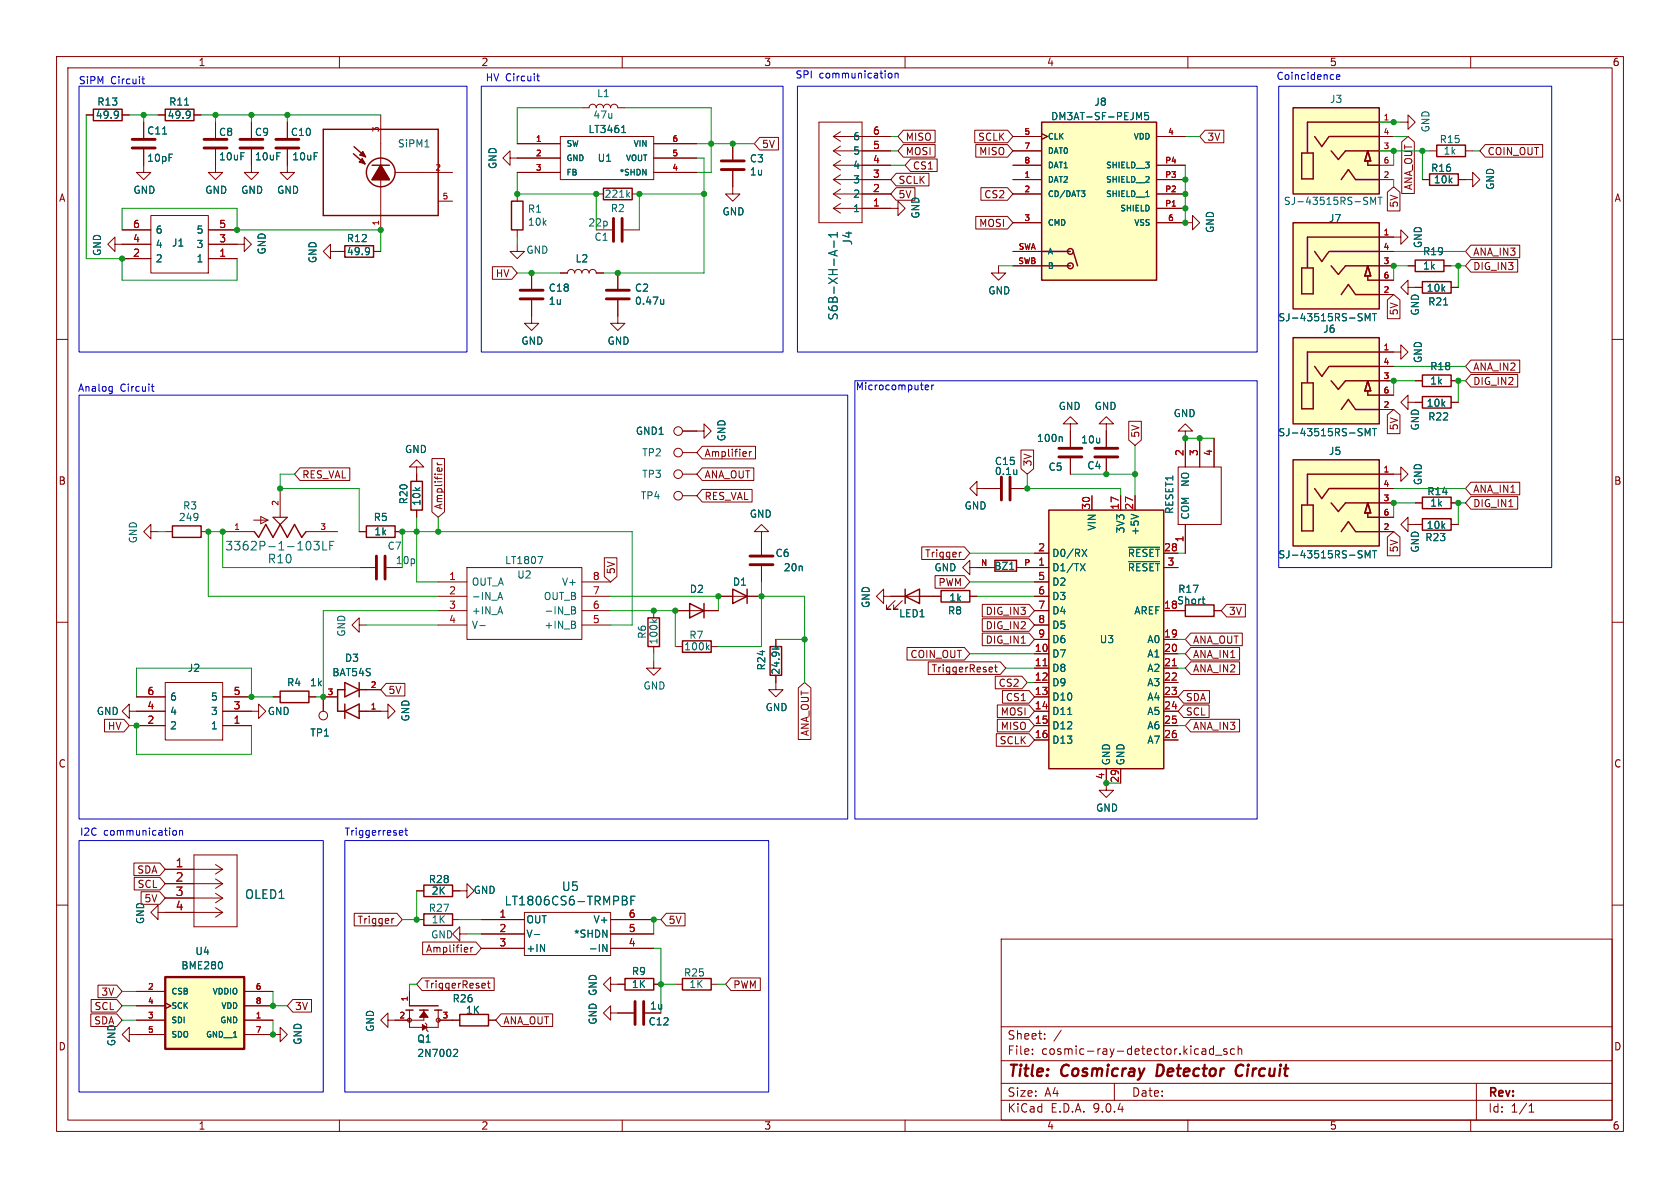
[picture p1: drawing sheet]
<svg xmlns="http://www.w3.org/2000/svg" width="297mm" height="210mm" viewBox="0 0 297 210" stroke-linecap="round" stroke-linejoin="round" font-family="sans-serif">
<defs><g id="words">
<g font-size="2.8" fill="#840000">
<text x="178" y="190.9">Title:</text>
<text x="187.7" y="190.9">Cosmicray</text>
<text x="205.3" y="190.9">Detector</text>
<text x="220.1" y="190.9">Circuit</text>
</g>
<g font-size="2.1" fill="#006464">
<text x="150.9" y="43.5" transform="rotate(-90 150.9 43.5)">J4</text>
<text x="148.3" y="56.7" transform="rotate(-90 148.3 56.7)">S6B-XH-A-1</text>
<text x="39.7" y="97.5">3362P-1-103LF</text>
<text x="47.2" y="99.8">R10</text>
<text x="43.2" y="159.1">OLED1</text>
<text x="89.1" y="160.2">LT1806CS6-TRMPBF</text>
<text x="99.2" y="157.7">U5</text>
</g>
<g font-size="2.1" fill="#a90000">
<text x="31" y="153.4">1</text>
<text x="31" y="156">2</text>
<text x="31" y="158.5">3</text>
<text x="31" y="161">4</text>
</g>
<g font-size="2.1" fill="#840000">
<text x="178" y="184">Sheet:</text>
<text x="178" y="186.7">File:</text>
<text x="184.1" y="186.7">cosmic-ray-detector.kicad_sch</text>
<text x="178" y="196.9">KiCad</text>
<text x="178" y="194.1">Size:</text>
<text x="184.7" y="194.1">A4</text>
<text x="185.7" y="196.9">E.D.A.</text>
<text x="193.3" y="196.9">9.0.4</text>
<text x="200" y="194.1">Date:</text>
<text x="263" y="194.3">Rev:</text>
<text x="263" y="196.9">Id:</text>
<text x="267.1" y="196.9">1/1</text>
</g>
<g font-size="1.8" fill="#840000">
<text x="35" y="11.9">1</text>
<text x="85" y="11.9">2</text>
<text x="135" y="11.9">3</text>
<text x="185" y="11.9">4</text>
<text x="235" y="11.9">5</text>
<text x="285" y="11.9">6</text>
<text x="134.6" y="26.4">5V</text>
<text x="160" y="27.6">MOSI</text>
<text x="160" y="25.1">MISO</text>
<text x="172.8" y="25.1">SCLK</text>
<text x="173" y="27.6">MISO</text>
<text x="213.4" y="25.1">3V</text>
<text x="262.9" y="27.6">COIN_OUT</text>
<text x="10.3" y="35.9">A</text>
<text x="158.7" y="32.7">SCLK</text>
<text x="161.3" y="30.2">CS1</text>
<text x="173.9" y="35.2">CS2</text>
<text x="249.9" y="33.7" transform="rotate(-90 249.9 33.7)">ANA_OUT</text>
<text x="285.3" y="35.9">A</text>
<text x="173" y="40.3">MOSI</text>
<text x="247.3" y="36.8" transform="rotate(-90 247.3 36.8)">5V</text>
<text x="260.3" y="45.4">ANA_IN3</text>
<text x="260.3" y="47.9">DIG_IN3</text>
<text x="87.5" y="49.2">HV</text>
<text x="247.3" y="55.8" transform="rotate(-90 247.3 55.8)">5V</text>
<text x="260.3" y="65.7">ANA_IN2</text>
<text x="260.3" y="68.3">DIG_IN2</text>
<text x="201.6" y="77.5" transform="rotate(-90 201.6 77.5)">5V</text>
<text x="247.3" y="76.2" transform="rotate(-90 247.3 76.2)">5V</text>
<text x="124.5" y="81">Amplifier</text>
<text x="182.6" y="82.6" transform="rotate(-90 182.6 82.6)">3V</text>
<text x="10.3" y="85.9">B</text>
<text x="53.3" y="84.8">RES_VAL</text>
<text x="124.5" y="88.6">RES_VAL</text>
<text x="124.5" y="84.8">ANA_OUT</text>
<text x="260.3" y="89.9">DIG_IN1</text>
<text x="260.3" y="87.3">ANA_IN1</text>
<text x="285.3" y="85.9">B</text>
<text x="78.4" y="90.2" transform="rotate(-90 78.4 90.2)">Amplifier</text>
<text x="108.9" y="101.6" transform="rotate(-90 108.9 101.6)">5V</text>
<text x="163.4" y="98.7">Trigger</text>
<text x="247.3" y="97.8" transform="rotate(-90 247.3 97.8)">5V</text>
<text x="165.8" y="103.8">PWM</text>
<text x="174.1" y="111.4">DIG_IN2</text>
<text x="174.1" y="108.9">DIG_IN3</text>
<text x="174.1" y="114">DIG_IN1</text>
<text x="210.8" y="114">ANA_OUT</text>
<text x="217.2" y="108.9">3V</text>
<text x="160.8" y="116.5">COIN_OUT</text>
<text x="164.6" y="119.1">TriggerReset</text>
<text x="210.8" y="116.5">ANA_IN1</text>
<text x="210.8" y="119.1">ANA_IN2</text>
<text x="68.6" y="122.9">5V</text>
<text x="176.4" y="121.6">CS2</text>
<text x="177.7" y="124.1">CS1</text>
<text x="209.5" y="124.1">SDA</text>
<text x="19" y="129.2">HV</text>
<text x="143.2" y="130.2" transform="rotate(-90 143.2 130.2)">ANA_OUT</text>
<text x="176.6" y="131.8">SCLK</text>
<text x="176.8" y="129.2">MISO</text>
<text x="176.8" y="126.7">MOSI</text>
<text x="209.5" y="126.7">SCL</text>
<text x="210.8" y="129.2">ANA_IN3</text>
<text x="10.3" y="135.9">C</text>
<text x="285.3" y="135.9">C</text>
<text x="24.2" y="154.6">SDA</text>
<text x="24.2" y="157.2">SCL</text>
<text x="63.1" y="163.5">Trigger</text>
<text x="118.1" y="163.5">5V</text>
<text x="75.2" y="168.6">Amplifier</text>
<text x="16.6" y="178.8">SCL</text>
<text x="17.8" y="176.2">3V</text>
<text x="52.1" y="178.8">3V</text>
<text x="74.9" y="174.9">TriggerReset</text>
<text x="129.5" y="174.9">PWM</text>
<text x="10.3" y="185.9">D</text>
<text x="88.9" y="181.3">ANA_OUT</text>
<text x="285.3" y="185.9">D</text>
<text x="35" y="199.9">1</text>
<text x="85" y="199.9">2</text>
<text x="135" y="199.9">3</text>
<text x="185" y="199.9">4</text>
<text x="235" y="199.9">5</text>
<text x="285" y="199.9">6</text>
</g>
<g font-size="1.8" fill="#0000c2">
<text x="13.8" y="15.1">SiPM</text>
<text x="19.6" y="15.1">Circuit</text>
<text x="85.8" y="14.6">HV Circuit</text>
<text x="140.5" y="14.1">SPI</text>
<text x="144.8" y="14.1">communication</text>
<text x="225.6" y="14.3">Coincidence</text>
<text x="13.7" y="69.4">Analog</text>
<text x="21.2" y="69.4">Circuit</text>
<text x="151.2" y="69.2">Microcomputer</text>
<text x="14" y="147.9">I2C</text>
<text x="18.3" y="147.9">communication</text>
<text x="60.8" y="147.9">Triggerreset</text>
</g>
<g font-size="1.8" fill="#006464">
<text x="105.5" y="17.4">L1</text>
<text x="16.8" y="21.2">49.9</text>
<text x="17.1" y="18.9">R13</text>
<text x="25.9" y="24">C11</text>
<text x="29.5" y="21.2">49.9</text>
<text x="29.8" y="18.9">R11</text>
<text x="103.9" y="23.7">LT3461</text>
<text x="104.8" y="21.2">47u</text>
<text x="185.7" y="21.4">DM3AT-SF-PEJM5</text>
<text x="193.4" y="18.9">J8</text>
<text x="235" y="18.4">J3</text>
<text x="252.9" y="23.5" transform="rotate(-90 252.9 23.5)">GND</text>
<text x="25.9" y="28.8">10pF</text>
<text x="38.6" y="24.2">C8</text>
<text x="38.6" y="28.5">10uF</text>
<text x="45" y="24.2">C9</text>
<text x="45" y="28.5">10uF</text>
<text x="51.3" y="24.2">C10</text>
<text x="51.6" y="28.5">10uF</text>
<text x="70.2" y="26.3">SiPM1</text>
<text x="88" y="30" transform="rotate(-90 88 30)">GND</text>
<text x="105.6" y="28.8">U1</text>
<text x="132.5" y="28.9">C3</text>
<text x="150.7" y="27.5">5</text>
<text x="150.7" y="25">6</text>
<text x="254.4" y="25.5">R15</text>
<text x="255.1" y="27.5">1k</text>
<text x="23.5" y="34.5">GND</text>
<text x="36.2" y="34.5">GND</text>
<text x="42.5" y="34.5">GND</text>
<text x="48.9" y="34.5">GND</text>
<text x="106.8" y="35.2">221k</text>
<text x="132.5" y="31.2">1u</text>
<text x="150.7" y="35.2">2</text>
<text x="150.7" y="32.6">3</text>
<text x="150.7" y="30.1">4</text>
<text x="158.7" y="35.2">5V</text>
<text x="252.9" y="30.6">R16</text>
<text x="253.4" y="32.6">10k</text>
<text x="264.3" y="33.7" transform="rotate(-90 264.3 33.7)">GND</text>
<text x="27.4" y="41.5">6</text>
<text x="34.7" y="41.5">5</text>
<text x="93.2" y="37.8">R1</text>
<text x="93.2" y="40.1">10k</text>
<text x="103.9" y="40.2">22p</text>
<text x="107.9" y="37.7">R2</text>
<text x="127.6" y="38.3">GND</text>
<text x="150.7" y="37.7">1</text>
<text x="162.7" y="38.7" transform="rotate(-90 162.7 38.7)">GND</text>
<text x="214.8" y="41.3" transform="rotate(-90 214.8 41.3)">GND</text>
<text x="226.9" y="36.4">SJ-43515RS-SMT</text>
<text x="234.8" y="39.5">J7</text>
<text x="18.1" y="45.3" transform="rotate(-90 18.1 45.3)">GND</text>
<text x="27.4" y="46.6">2</text>
<text x="27.4" y="44">4</text>
<text x="30.3" y="43.8">J1</text>
<text x="34.7" y="46.6">1</text>
<text x="34.7" y="44">3</text>
<text x="47.2" y="45.1" transform="rotate(-90 47.2 45.1)">GND</text>
<text x="56.2" y="46.6" transform="rotate(-90 56.2 46.6)">GND</text>
<text x="61.2" y="45.3">49.9</text>
<text x="61.2" y="43">R12</text>
<text x="93" y="45.1">GND</text>
<text x="101.6" y="46.6">L2</text>
<text x="105" y="42.8">C1</text>
<text x="251.5" y="45.3">R19</text>
<text x="251.5" y="47.9">1k</text>
<text x="251.6" y="43.9" transform="rotate(-90 251.6 43.9)">GND</text>
<text x="96.9" y="51.8">C18</text>
<text x="112.2" y="51.8">C2</text>
<text x="174.6" y="52.2">GND</text>
<text x="252.1" y="51.8">10k</text>
<text x="96.9" y="54.1">1u</text>
<text x="112.2" y="54.1">0.47u</text>
<text x="225.9" y="57">SJ-43515RS-SMT</text>
<text x="233.8" y="59">J6</text>
<text x="251.1" y="55.9" transform="rotate(-90 251.1 55.9)">GND</text>
<text x="252.4" y="54.2">R21</text>
<text x="92.1" y="61.1">GND</text>
<text x="107.3" y="61.1">GND</text>
<text x="251.6" y="64.3" transform="rotate(-90 251.6 64.3)">GND</text>
<text x="252.7" y="65.6">R18</text>
<text x="252.7" y="68.2">1k</text>
<text x="112.3" y="77.1">GND1</text>
<text x="187.1" y="72.7">GND</text>
<text x="193.4" y="72.7">GND</text>
<text x="207.4" y="73.9">GND</text>
<text x="225.9" y="77.3">SJ-43515RS-SMT</text>
<text x="251.1" y="76.2" transform="rotate(-90 251.1 76.2)">GND</text>
<text x="252.1" y="72.1">10k</text>
<text x="252.4" y="74.5">R22</text>
<text x="71.5" y="80.3">GND</text>
<text x="113.4" y="80.9">TP2</text>
<text x="128.4" y="78.1" transform="rotate(-90 128.4 78.1)">GND</text>
<text x="175.8" y="82.4">C15</text>
<text x="183.2" y="78.3">100n</text>
<text x="185.3" y="83.4">C5</text>
<text x="191" y="78.6">10u</text>
<text x="192.1" y="83.2">C4</text>
<text x="234.8" y="80.6">J5</text>
<text x="72.2" y="89.2" transform="rotate(-90 72.2 89.2)">R20</text>
<text x="74.5" y="89.5" transform="rotate(-90 74.5 89.5)">10k</text>
<text x="113.2" y="88.5">TP4</text>
<text x="113.4" y="84.7">TP3</text>
<text x="175.8" y="84.2">0.1u</text>
<text x="210.4" y="86.2" transform="rotate(-90 210.4 86.2)">NO</text>
<text x="251.6" y="85.9" transform="rotate(-90 251.6 85.9)">GND</text>
<text x="252.2" y="87.7">R14</text>
<text x="252.7" y="89.8">1k</text>
<text x="31.5" y="92.3">249</text>
<text x="32.3" y="90.3">R3</text>
<text x="66" y="92.3">R5</text>
<text x="66.1" y="94.8">1k</text>
<text x="132.5" y="91.7">GND</text>
<text x="170.4" y="90.3">GND</text>
<text x="193.9" y="93.9" transform="rotate(-90 193.9 93.9)">VIN</text>
<text x="199" y="94.4" transform="rotate(-90 199 94.4)">3V3</text>
<text x="201.5" y="94.8" transform="rotate(-90 201.5 94.8)">+5V</text>
<text x="207.6" y="91" transform="rotate(-90 207.6 91)">RESET1</text>
<text x="210.4" y="91.9" transform="rotate(-90 210.4 91.9)">COM</text>
<text x="251.9" y="95.9">R23</text>
<text x="252.1" y="93.7">10k</text>
<text x="24.4" y="96.1" transform="rotate(-90 24.4 96.1)">GND</text>
<text x="68.4" y="97.4">C7</text>
<text x="69.9" y="99.9">10p</text>
<text x="89.2" y="99.9">LT1807</text>
<text x="137" y="98.7">C6</text>
<text x="138.5" y="101.2">20n</text>
<text x="165.1" y="101.2">GND</text>
<text x="175.7" y="100.9">BZ1</text>
<text x="185.9" y="98.7">D0/RX</text>
<text x="185.9" y="101.2">D1/TX</text>
<text x="199.3" y="98.7">~{RESET}</text>
<text x="199.3" y="101.2">~{RESET}</text>
<text x="225.9" y="98.9">SJ-43515RS-SMT</text>
<text x="251.1" y="97.8" transform="rotate(-90 251.1 97.8)">GND</text>
<text x="83.3" y="103.7">OUT_A</text>
<text x="83.3" y="106.3">-IN_A</text>
<text x="91.3" y="102.5">U2</text>
<text x="96" y="106.3">OUT_B</text>
<text x="99.2" y="103.7">V+</text>
<text x="121.8" y="105">D2</text>
<text x="129.5" y="103.7">D1</text>
<text x="153.9" y="107.6" transform="rotate(-90 153.9 107.6)">GND</text>
<text x="167.7" y="106.5">1k</text>
<text x="185.9" y="103.7">D2</text>
<text x="185.9" y="106.3">D3</text>
<text x="208" y="107">Short</text>
<text x="208.2" y="105">R17</text>
<text x="61.2" y="112.7" transform="rotate(-90 61.2 112.7)">GND</text>
<text x="83.3" y="108.8">+IN_A</text>
<text x="83.3" y="111.4">V-</text>
<text x="96.2" y="108.8">-IN_B</text>
<text x="96.2" y="111.4">+IN_B</text>
<text x="114.4" y="113" transform="rotate(-90 114.4 113)">R6</text>
<text x="121.8" y="113.1">R7</text>
<text x="158.9" y="109.3">LED1</text>
<text x="167.5" y="108.8">R8</text>
<text x="185.9" y="108.8">D4</text>
<text x="185.9" y="111.4">D5</text>
<text x="185.9" y="113.9">D6</text>
<text x="194.3" y="113.9">U3</text>
<text x="200.4" y="108.8">AREF</text>
<text x="202.7" y="113.9">A0</text>
<text x="33.1" y="119">J2</text>
<text x="58.7" y="119.7">BAT54S</text>
<text x="60.9" y="117.2">D3</text>
<text x="116.4" y="114" transform="rotate(-90 116.4 114)">100k</text>
<text x="120.9" y="115.2">100k</text>
<text x="135.5" y="118.6" transform="rotate(-90 135.5 118.6)">R24</text>
<text x="138" y="119.4" transform="rotate(-90 138 119.4)">24.9k</text>
<text x="185.9" y="116.4">D7</text>
<text x="185.9" y="119">D8</text>
<text x="202.7" y="116.4">A1</text>
<text x="202.7" y="119">A2</text>
<text x="30" y="124.1">6</text>
<text x="37.2" y="124.1">5</text>
<text x="50.6" y="121.5">R4</text>
<text x="54.7" y="121.5">1k</text>
<text x="113.7" y="122.1">GND</text>
<text x="135.3" y="125.9">GND</text>
<text x="185.9" y="121.5">D9</text>
<text x="185.9" y="124.1">D10</text>
<text x="202.7" y="121.5">A3</text>
<text x="202.7" y="124.1">A4</text>
<text x="17" y="126.6">GND</text>
<text x="30" y="129.1">2</text>
<text x="30" y="126.6">4</text>
<text x="37.2" y="129.1">1</text>
<text x="37.2" y="126.6">3</text>
<text x="47.2" y="126.6">GND</text>
<text x="54.8" y="130.4">TP1</text>
<text x="72.6" y="127.6" transform="rotate(-90 72.6 127.6)">GND</text>
<text x="185.9" y="126.6">D11</text>
<text x="185.9" y="129.1">D12</text>
<text x="185.9" y="131.7">D13</text>
<text x="202.7" y="126.6">A5</text>
<text x="202.7" y="129.1">A6</text>
<text x="202.7" y="131.7">A7</text>
<text x="196.4" y="135.4" transform="rotate(-90 196.4 135.4)">GND</text>
<text x="199" y="135.4" transform="rotate(-90 199 135.4)">GND</text>
<text x="193.7" y="143.7">GND</text>
<text x="25.4" y="159.7">5V</text>
<text x="75.7" y="156.3">R28</text>
<text x="75.7" y="161.4">R27</text>
<text x="76.2" y="158.3">2K</text>
<text x="83.6" y="158.2">GND</text>
<text x="25.7" y="163.5" transform="rotate(-90 25.7 163.5)">GND</text>
<text x="76.1" y="166.1">GND</text>
<text x="76.2" y="163.4">1K</text>
<text x="93" y="163.4">OUT</text>
<text x="93" y="166">V-</text>
<text x="101.4" y="166">*SHDN</text>
<text x="104.8" y="163.4">V+</text>
<text x="32" y="171.6">BME280</text>
<text x="34.4" y="169">U4</text>
<text x="93" y="168.5">+IN</text>
<text x="104" y="168.5">-IN</text>
<text x="111.6" y="172.6">R9</text>
<text x="120.8" y="172.8">R25</text>
<text x="79.9" y="177.4">R26</text>
<text x="82.3" y="179.4">1K</text>
<text x="111.6" y="174.9">1K</text>
<text x="114.8" y="178.7">1u</text>
<text x="121.8" y="174.9">1K</text>
<text x="16.5" y="181.3">SDA</text>
<text x="20.6" y="185" transform="rotate(-90 20.6 185)">GND</text>
<text x="53.5" y="184.8" transform="rotate(-90 53.5 184.8)">GND</text>
<text x="66.3" y="182.5" transform="rotate(-90 66.3 182.5)">GND</text>
<text x="73.7" y="184.5">Q1</text>
<text x="105.7" y="181.2" transform="rotate(-90 105.7 181.2)">GND GND</text>
<text x="114.6" y="181.5">C12</text>
<text x="73.7" y="187">2N7002</text>
</g>
<g font-size="1.8" fill="#a90000">
<text x="154.2" y="23.9">6</text>
<text x="154.2" y="29">4</text>
<text x="154.2" y="26.4">5</text>
<text x="154.2" y="34">2</text>
<text x="154.2" y="31.5">3</text>
<text x="23.4" y="40.4">6</text>
<text x="38.7" y="40.4">5</text>
<text x="154.2" y="36.6">1</text>
<text x="23.4" y="45.5">2</text>
<text x="23.4" y="42.9">4</text>
<text x="38.7" y="45.5">1</text>
<text x="38.7" y="42.9">3</text>
<text x="209.3" y="80.7" transform="rotate(-90 209.3 80.7)">2</text>
<text x="211.8" y="80.7" transform="rotate(-90 211.8 80.7)">3</text>
<text x="214.4" y="80.7" transform="rotate(-90 214.4 80.7)">4</text>
<text x="192.8" y="90.2" transform="rotate(-90 192.8 90.2)">30</text>
<text x="197.9" y="90.2" transform="rotate(-90 197.9 90.2)">17</text>
<text x="200.4" y="90.2" transform="rotate(-90 200.4 90.2)">27</text>
<text x="209.3" y="96" transform="rotate(-90 209.3 96)">1</text>
<text x="183.4" y="97.5">2</text>
<text x="183.4" y="100.1">1</text>
<text x="205.7" y="97.5">28</text>
<text x="206.3" y="100.1">3</text>
<text x="79.3" y="102.6">1</text>
<text x="79.3" y="105.2">2</text>
<text x="79.3" y="107.7">3</text>
<text x="104.7" y="102.6">8</text>
<text x="104.7" y="105.2">7</text>
<text x="104.7" y="107.7">6</text>
<text x="183.4" y="102.6">5</text>
<text x="183.4" y="105.2">6</text>
<text x="183.4" y="107.7">7</text>
<text x="205.7" y="107.7">18</text>
<text x="79.3" y="110.2">4</text>
<text x="104.7" y="110.2">5</text>
<text x="183.4" y="110.2">8</text>
<text x="183.4" y="112.8">9</text>
<text x="205.7" y="112.8">19</text>
<text x="182.8" y="115.3">10</text>
<text x="182.8" y="117.9">11</text>
<text x="205.7" y="115.3">20</text>
<text x="205.7" y="117.9">21</text>
<text x="26" y="125.5">4</text>
<text x="26" y="122.9">6</text>
<text x="41.2" y="125.5">3</text>
<text x="41.2" y="122.9">5</text>
<text x="182.8" y="120.4">12</text>
<text x="182.8" y="122.9">13</text>
<text x="182.8" y="125.5">14</text>
<text x="205.7" y="120.4">22</text>
<text x="205.7" y="122.9">23</text>
<text x="205.7" y="125.5">24</text>
<text x="26" y="128">2</text>
<text x="41.2" y="128">1</text>
<text x="182.8" y="128">15</text>
<text x="182.8" y="130.6">16</text>
<text x="205.7" y="128">25</text>
<text x="205.7" y="130.6">26</text>
<text x="195.3" y="137.9" transform="rotate(-90 195.3 137.9)">4</text>
<text x="197.9" y="138.5" transform="rotate(-90 197.9 138.5)">29</text>
<text x="88.2" y="162.3">1</text>
<text x="88.2" y="164.8">2</text>
<text x="88.2" y="167.4">3</text>
<text x="111.1" y="162.3">6</text>
<text x="111.1" y="164.8">5</text>
<text x="111.1" y="167.4">4</text>
</g>
<g font-size="1.4" fill="#a90000">
<text x="67.1" y="23.5" transform="rotate(-90 67.1 23.5)">3</text>
<text x="181" y="23.9">5</text>
<text x="206.4" y="23.9">4</text>
<text x="244.5" y="21.3">1</text>
<text x="244.5" y="23.9">4</text>
<text x="94.6" y="25.1">1</text>
<text x="94.6" y="27.7">2</text>
<text x="118.8" y="25.1">6</text>
<text x="118.8" y="27.7">5</text>
<text x="181" y="26.4">7</text>
<text x="181" y="29">8</text>
<text x="205.9" y="29">P4</text>
<text x="244.5" y="26.4">3</text>
<text x="244.5" y="29">6</text>
<text x="76.9" y="30.2">2</text>
<text x="78.1" y="35.3">5</text>
<text x="94.6" y="30.2">3</text>
<text x="118.8" y="30.2">4</text>
<text x="181" y="31.5">1</text>
<text x="181" y="34">2</text>
<text x="205.9" y="31.5">P3</text>
<text x="205.9" y="34">P2</text>
<text x="244.5" y="31.5">2</text>
<text x="67.1" y="40" transform="rotate(-90 67.1 40)">1</text>
<text x="181" y="39.1">3</text>
<text x="205.9" y="36.6">P1</text>
<text x="206.4" y="39.1">6</text>
<text x="244.5" y="41.7">1</text>
<text x="179.9" y="46.7">SWB</text>
<text x="180" y="44.2">SWA</text>
<text x="244.5" y="44.2">4</text>
<text x="244.5" y="46.7">3</text>
<text x="244.5" y="49.3">6</text>
<text x="244.5" y="51.8">2</text>
<text x="244.5" y="62">1</text>
<text x="244.5" y="64.5">4</text>
<text x="244.5" y="67.1">3</text>
<text x="244.5" y="69.6">6</text>
<text x="244.5" y="72.1">2</text>
<text x="244.5" y="83.6">1</text>
<text x="49.3" y="89.5" transform="rotate(-90 49.3 89.5)">2</text>
<text x="244.5" y="86.1">4</text>
<text x="244.5" y="88.6">3</text>
<text x="41.3" y="93.7">1</text>
<text x="56.5" y="93.7">3</text>
<text x="244.5" y="91.2">6</text>
<text x="244.5" y="93.7">2</text>
<text x="173.3" y="100.1">N</text>
<text x="181" y="100.1">P</text>
<text x="57.8" y="122.9">3</text>
<text x="65.4" y="125.5">1</text>
<text x="65.4" y="121.7">2</text>
<text x="26.1" y="175">2</text>
<text x="26.1" y="177.5">4</text>
<text x="45.1" y="175">6</text>
<text x="45.1" y="177.5">8</text>
<text x="72.1" y="177.1" transform="rotate(-90 72.1 177.1)">1</text>
<text x="26.1" y="180.1">3</text>
<text x="26.1" y="182.6">5</text>
<text x="45.1" y="180.1">1</text>
<text x="45.1" y="182.6">7</text>
<text x="70.5" y="180.1">2</text>
<text x="78.1" y="180.1">3</text>
</g>
<g font-size="1.4" fill="#006464">
<text x="100.1" y="26.1">SW</text>
<text x="100.1" y="28.7">GND</text>
<text x="110.5" y="28.7">VOUT</text>
<text x="111.9" y="26.1">VIN</text>
<text x="185.2" y="24.9">CLK</text>
<text x="185.2" y="27.4">DAT0</text>
<text x="185.2" y="29.9">DAT1</text>
<text x="195.4" y="29.9">SHIELD__3</text>
<text x="200.3" y="24.9">VDD</text>
<text x="100.1" y="31.2">FB</text>
<text x="109.4" y="31.2">*SHDN</text>
<text x="185.2" y="32.5">DAT2</text>
<text x="185.2" y="35">CD/DAT3</text>
<text x="195.4" y="32.5">SHIELD__2</text>
<text x="195.4" y="35">SHIELD__1</text>
<text x="185.2" y="40.1">CMD</text>
<text x="197.9" y="37.6">SHIELD</text>
<text x="200.4" y="40.1">VSS</text>
<text x="185.2" y="45.2">A</text>
<text x="185.2" y="47.7">B</text>
<text x="30.2" y="176">CSB</text>
<text x="30.2" y="178.5">SCK</text>
<text x="37.5" y="176">VDDIO</text>
<text x="39" y="178.5">VDD</text>
<text x="30.2" y="181.1">SDI</text>
<text x="30.2" y="183.6">SDO</text>
<text x="36.3" y="183.6">GND__1</text>
<text x="38.8" y="181.1">GND</text>
</g>
</g></defs>
<g fill="none" stroke="#840000" stroke-width=".18">
<path d="M10 10h277v190h-277zM12 12h273v186h-273zM60 10v2M110 10v2M160 10v2M210 10v2M260 10v2M44.4 29.2v1.3h1.3l-1.3 1.3-1.2-1.3h1.2M144.8 21.6h7.6v17.8h-7.6zM147.3 36.8h11.4v-1.2l1.3 1.2-1.3 1.3v-1.3M147.3 36.8l1.3 .9M147.3 34.3h10.2"/>
<path d="M147.3 34.3l1.3 .8M147.3 31.8h10.2M147.3 31.8l1.3 .8M147.3 29.2h10.2M147.3 29.2l1.3 .9M147.3 26.7h10.2M147.3 26.7l1.3 .8M147.3 24.1h10.2M147.3 24.1l1.3 .9M148.6 36l-1.3 .8M148.6 33.4l-1.3 .9M148.6 30.9l-1.3 .9"/>
<path d="M148.6 28.4l-1.3 .8M148.6 25.8l-1.3 .9M148.6 23.3l-1.3 .8M20.3 43.2v-1.3l-1.3 1.3 1.3 1.3v-1.3h1.3M176.5 47v1.3h1.3l-1.3 1.2-1.2-1.2h1.2M248.9 50.8v-1.3l-1.3 1.3 1.3 1.3v-1.3h2.6M256.5 50.8h1.3M10 60h2M246.4 62.2h1.2v-1.2l1.3 1.2-1.3 1.3v-1.3M250.2 71.1h1.3M250.2 67.3h1.3M256.5 71.1h1.3"/>
<path d="M256.5 67.3h1.3M285 60h2M26.7 94v-1.3l-1.3 1.3 1.3 1.3v-1.3h1.2M246.4 83.8h1.2v-1.2l1.3 1.2-1.3 1.3v-1.3M250.2 88.9h1.3M256.5 88.9h1.3M10 110h2M285 110h2M10 160h2M177 166h108v32h-108zM285 160h2M48.3 182.9h1.2v-1.3l1.3 1.3-1.3 1.3v-1.3"/>
<path d="M60 198v2M110 198v2M160 198v2M177 194.5h108M177 191.5h108M177 187.5h108M177 181.5h108M182.5 186.3v.1M182.5 185.5v.1M184.7 183.6v.1M184.7 182.8v.1M187.6 182.1l-1.3 2"/>
<path d="M197 191.5v3M210 198v2M212.7 185.4h.3l.2 .2v.8M213.2 186.3l-.5 .1M213.2 185.8h-.5M214.5 185.5l-.4-.1-.3 .3v.4l.2 .2h.5M214.5 184.9v1.5M214.9 186.5h1.1M216.9 185.5l-.4-.1-.2 .2 .1 .2 .5 .2v.3h-.6M218.2 185.5l-.4-.1-.3 .3v.4l.2 .2h.5M218.9 185.5l.2-.1 .4 .1v.9M218.9 184.9v1.5"/>
<path d="M260 198v2M261 191.5v6.5M270.3 196.6h.9M270.3 195.5l.4-.4v1.5"/>
</g>
<path d="M204.7 188.2l-.3 2h.5M219.5 188.2a1.13 1.13 0 0 0-1 .7 1.13 1.13 0 0 0 .2 1.2l.3 .1 .5-.1" fill="none" stroke="#840000" stroke-width=".4"/>
<path d="M251.5 49.8h5v2h-5zM251.5 70.1h5v2h-5zM251.5 66.3h5v2h-5zM251.5 87.9h5v2h-5z" fill="none" stroke="#840000" stroke-width=".25"/>
<path d="M147.4 42.6v1.1M147.6 44.4v.7M148 44.3l-1.5 .5M148 41.1v.8M148 41.5h-1.5l.4 .4M255.2 53.9h.7" fill="none" stroke="#006464" stroke-width=".18"/>
<path d="M29.2 172.7h14v12.7h-14z" fill="#ffffc2"/>
<path d="M29.2 172.7h14v12.7h-14z" fill="none" stroke="#840000" stroke-width=".41"/>
<g fill="none" stroke="#840000" stroke-width=".18">
<path d="M29.2 153.7h10.2M29.2 156.2h10.2M29.2 158.8h10.2M34.3 151.1h7.6v12.7h-7.6zM38.1 152.8l1.3 .9M38.1 155.4l1.3 .8M38.1 157.9l1.3 .9M39.4 153.7l-1.3 .8M39.4 156.2l-1.3 .8M39.4 158.8l-1.3 .8M24.1 175.3h5.1M24.1 177.8h5.1"/>
<path d="M29.2 177.3l1 .5-1 .5M29.2 161.3h10.2M38.1 160.5l1.3 .8M39.4 161.3l-1.3 .8M43.2 175.3h5.1M43.2 177.8h5.1M24.1 180.3h5.1M24.1 182.9h5.1M43.2 180.3h5.1M43.2 182.9h5.1"/>
</g>
<path d="M39.3 170.2v.8" fill="none" stroke="#006464" stroke-width=".18"/>
<path d="M184.1 21.6h20.4v27.9h-20.4z" fill="#ffffc2"/>
<g fill="none" stroke="#840000" stroke-width=".25">
<path d="M16.5 19.3h5.1v2h-5.1zM29.2 19.3h5.1v2h-5.1zM57.1 22.9h20.4v15.2h-20.4zM62.5 27.2l2 1.8M62.6 25.9l2 1.8M63.6 28.6l.4-.5 .5 .9M63.6 28.6l.9 .4M63.7 27.4l.4-.6 .5 .9M63.7 27.4l.9 .3M64 28.2l.1 .3M64.1 27l.1 .2M64.3 28.5v.2l-.7-.1"/>
<path d="M64.4 27.3v.1h-.7M65.8 29.2h3M67.3 29.2l1.5 2.6h-3zM106.7 33.3h5.1v2h-5.1zM184.1 21.6h20.4v27.9h-20.4zM61 43.4h5v2.1h-5zM184.1 44.5h5.1M184.1 47h5.1M189.7 44.5l.8 2.5M30.5 93h5.1v2h-5.1zM45 94l.7 1 1.3-2.3 1.3 2.3 1.2-2.3 1.3 2.3 1.3-2.3 1.2 2.3 .8-1M64.8 93h5v2h-5z"/>
<path d="M251.5 91.7h5v2h-5zM114.6 109.2h2v5.1h-2zM120.6 113.3h5.1v2h-5.1zM121.9 106.7l2.6 1.3-2.6 1.2zM124.5 106.7v2.5M129.5 104.1l2.6 1.3-2.6 1.3zM132.1 104.1v2.6M136.1 114.3h2.1v5.1h-2.1zM74.9 156.5h5.1v2h-5.1zM71.8 178.6h1.2M72.4 177.8h5.1M74.2 178.6h1.5"/>
<path d="M74.9 161.5h5.1v2.1h-5.1zM76.8 178.6h1.3M81.3 179.3h5.1v2.1h-5.1zM110.5 173h5.1v2h-5.1zM120.6 173h5.1v2h-5.1z"/>
<circle cx="67.3" cy="30.5" r="2.54"/>
<circle cx="189.2" cy="44.5" r=".51"/>
<circle cx="189.2" cy="47" r=".51"/>
</g>
<g fill="none" stroke="#840000" stroke-width=".18">
<path d="M102.9 19.1h1.2a.64 .64 0 0 1 .7-.7 .64 .64 0 0 1 .6 .7 .64 .64 0 0 1 .6-.7 .64 .64 0 0 1 .7 .7 .64 .64 0 0 1 .6-.7 .64 .64 0 0 1 .6 .7 .64 .64 0 0 1 .7-.7 .64 .64 0 0 1 .6 .7h1.3M15.2 20.3h1.3M21.6 20.3h1.3M25.4 26.4v4.1h1.3l-1.3 1.3-1.3-1.3h1.3M25.4 21.6v2.8M26.7 38.1h10.1v10.2h-10.1zM27.9 20.3h1.3M34.3 20.3h1.3M38.1 26.4v4.1h1.3l-1.3 1.3-1.3-1.3h1.3M38.1 21.6v2.8M67.3 20.3v8.9M67.3 31.8v8.8"/>
<path d="M69.8 30.5h10.2M77.5 35.6h2.5M90.2 27.9v-1.2l-1.3 1.2 1.3 1.3v-1.3h8.9M91.4 30.5h7.7M91.4 25.4h7.7M99.1 24.1h16.5v7.7h-16.5zM105.4 34.3h1.3M111.8 34.3h1.2M115.6 30.5h7.6M115.6 25.4h7.6M115.6 27.9h7.6M179.1 24.1h5"/>
<path d="M179.1 26.7h5M179.1 29.2h5M179.1 31.8h5M179.1 34.3h5M179.1 39.4h5M184.1 23.6l1.1 .5-1.1 .5M204.5 39.4h6.3v-1.3l1.3 1.3-1.3 1.2v-1.2M204.5 24.1h5M204.5 29.2h5M204.5 31.8h5M204.5 34.3h5M204.5 36.8h5"/>
<path d="M21.6 45.7h5.1M21.6 43.2h5.1M21.6 40.6h5.1M36.8 43.2h6.4v-1.3l1.2 1.3-1.2 1.3v-1.3M36.8 45.7h5.1M36.8 40.6h5.1M58.4 44.5v-1.3l-1.3 1.3 1.3 1.2v-1.2h2.6M66 44.5h1.3M94 55.9v1.3h1.2l-1.2 1.2-1.3-1.2h1.3M99.1 48.3h1.2a.64 .64 0 0 1 .7-.7 .64 .64 0 0 1 .6 .7 .64 .64 0 0 1 .6-.7 .64 .64 0 0 1 .7 .7 .64 .64 0 0 1 .6-.7 .64 .64 0 0 1 .6 .7 .64 .64 0 0 1 .7-.7 .64 .64 0 0 1 .6 .7h1.3M105.4 40.6h2.8M109.2 53.1v4.1h1.3l-1.3 1.2-1.3-1.2h1.3"/>
<path d="M109.2 48.3v2.8M110.2 40.6h2.8M179.1 44.5h5M179.1 47h5M120.6 76.2h3.9v-1.3l1.2 1.3-1.2 1.3v-1.3M248.9 71.1v-1.2l-1.3 1.2 1.3 1.3v-1.3h1.3M29.2 94h1.3M35.6 94h1.2M39.4 94h5.6M44.8 91.9h2.6M46.1 91.3l1.3 .6-1.3 .7zM49.5 86.4v5"/>
<path d="M54.1 94h5.6M63.5 94h1.3M69.8 94h1.3M120.6 87.6h2.6M120.6 80h2.6M120.6 83.8h2.6M134.6 94h1.3l-1.3-1.3-1.3 1.3h1.3v4M250.2 92.7h1.3M256.5 92.7h1.3M63.5 100.3h2.8M68.3 100.3h2.8M115.6 116.8v1.3h1.2l-1.2 1.3-1.3-1.3h1.3"/>
<path d="M115.6 108v1.2M115.6 114.3v1.3M119.4 108h7.6M119.4 114.3h1.2M125.7 114.3h1.3M127 105.4h7.6M134.6 100.1v2.8M137.2 119.4v2.5h1.2l-1.2 1.3-1.3-1.3h1.3M137.2 113v1.3M73.7 157.5h1.2M80 157.5h2.5v-1.3l1.3 1.3-1.3 1.3v-1.3M27.9 161.3v-1.3l-1.2 1.3 1.2 1.3v-1.3h1.3"/>
<path d="M72.4 178.6v3h5.1v-3M72.4 175.3v2.5M73.7 162.6h1.2M74.9 178.6v1.7h-6.3v1.3l-1.3-1.3 1.3-1.2v1.2M80 162.6h1.3M81.3 165.1v-1.3l-1.3 1.3 1.3 1.3v-1.3h1.2M85.1 162.6h7.6M85.1 165.1h7.6M85.1 167.6h7.6M92.7 161.3h15.2v7.6h-15.2zM107.9 179.1v-1.3l-1.2 1.3 1.2 1.2v-1.2h4.1M107.9 174v-1.3l-1.2 1.3 1.2 1.3v-1.3h2.6"/>
<path d="M107.9 162.6h7.7M107.9 165.1h7.7M107.9 167.6h7.7M114 179.1h2.8M115.6 174h1.2M119.4 174h1.2M125.7 174h1.3M22.9 182.9v-1.3l-1.3 1.3 1.3 1.3v-1.3h1.2M75.2 180.8l.2 .3v1l.3 .3M77.5 180.3h3.8M86.4 180.3h1.2"/>
<circle cx="119.9" cy="76.2" r=".76"/>
<circle cx="119.9" cy="80" r=".76"/>
<circle cx="119.9" cy="87.6" r=".76"/>
<circle cx="119.9" cy="83.8" r=".76"/>
<circle cx="72.4" cy="180.3" r=".36"/>
<circle cx="77.5" cy="180.3" r=".36"/>
</g>
<g fill="none" stroke="#006464" stroke-width=".18">
<path d="M20.8 19.7l.1 .1a1.07 1.07 0 0 1-.2 1M32.6 18.6h.8M33.5 19.7l.1 .1a1.07 1.07 0 0 1-.2 1M203 19.9h-.6l-.1 .6 .2-.1h.4l.2 .2-.1 .4-.2 .2-.5-.2M20.9 20.2l-.1 .2M28.7 23.7h.8M33.6 20.2l-.1 .2M75.1 26h.7M109.9 23.4h.7M110.1 22.4l.2-.2v1.2M110.9 34.4l.4 .5M111.3 34l-.5 .5"/>
<path d="M191.2 33.7h.6l-.3 .4M191.6 34.1l.2 .2v.3l-.2 .2M201.4 20.8l.4-.9v1.3M202.6 34.8h.6M65.2 43.8l.1 .1a1.07 1.07 0 0 1-.2 1M65.3 44.3l-.1 .2M117.3 52.9v.9M117.3 53.7l-.3 .1M55.5 95.7h.9l-.5 .6 .5 .1v.7l-.3 .1h-.4l-.2-.1M57.1 95.7v1.5h.7M58.3 96.4h.5M59 95.7h-.7v1.5"/>
<path d="M115.3 109.5l.5 .5M116.1 109.5l-.4 .4M125 114.4l.4 .5M125.4 114l-.5 .5M136.9 114.2l.5 .5M137.7 114.2l-.4 .4M110.5 158.4l.3 .3-.1 .3-.2 .2a.41 .41 0 0 1 .4 .3 .41 .41 0 0 1-.3 .5h-.6M111.5 159.2h.6M112.3 158.4h-.8v1.6M94.5 165.2h.9M95.5 166.9l.8 1.3v-1.3M106.6 166.9l.7 1.3v-1.3"/>
<path d="M80.4 185.5l.4 .1 .1 .3-.8 .9h.8"/>
</g>
<g fill="none" stroke="#840000" stroke-width=".51">
<path d="M23.4 24.6h4M23.4 26.2h4M36.1 24.6h4M36.1 26.2h4M108.5 38.6v4.1M110 38.6v4.1M107.2 51.3h4.1M107.2 52.8h4.1M66.5 98.3v4.1M68.1 98.3v4.1M132.6 99.8h4.1M132.6 98.3h4.1"/>
<path d="M112.3 177v4.1M113.8 177v4.1"/>
</g>
<path d="M67.3 29.2l1.5 2.6h-3z" fill="#840000" stroke="#840000" stroke-width=".25"/>
<g fill="#840000" stroke="#840000" stroke-width=".18">
<path d="M74.9 178.8l.8 1h-1.5z"/>
<path d="M74.7 181.1l.7 .5-.7 .5z"/>
</g>
<path d="M48.3 91.4h2.5l-1.3 1.3z" fill="none" stroke="#840000" stroke-width=".2"/>
<g fill="#ffffc2">
<path d="M228.6 81.3h15.2v15.2h-15.2z"/>
<path d="M241.8 88.9l.5 1.8h-1z"/>
</g>
<path d="M228.6 81.3h15.2v15.2h-15.2zM230.1 89.3h2.1v4.6h-2.1zM232.4 86.4l1.3 1.7 1.2-1.7M235.1 86.4h8.7M235.3 88.9l1.3 1.5 1.3-1.5h5.9M237.1 94l1.3-1.8 1.2 1.8h4.2M241.8 88.9l.5 1.8h-1zM241.8 90.7v.7h2M243.8 83.8h-12.7v5.4" fill="none" stroke="#840000" stroke-width=".25"/>
<path d="M243.8 83.8h2.6M243.8 86.4h2.6M243.8 88.9h2.6M243.8 91.4h2.6M243.8 94h2.6M248.9 92.7v-1.3l-1.3 1.3 1.3 1.3v-1.3h1.3" fill="none" stroke="#840000" stroke-width=".18"/>
<path d="M241.4 98.6v-1.2l.4 .9 .4-.9v1.2M242.6 97.4h.8M243 97.4v1.2" fill="none" stroke="#006464" stroke-width=".18"/>
<g fill="#ffffc2">
<path d="M228.6 59.7h15.2v15.2h-15.2z"/>
<path d="M241.8 67.3l.5 1.8h-1z"/>
</g>
<path d="M90.4 35.6h2.1v5h-2.1zM252.7 30.7h5.1v2.1h-5.1zM228.6 59.7h15.2v15.2h-15.2zM250.2 46h5.1v2h-5.1zM230.1 67.7h2.1v4.6h-2.1zM232.4 64.8l1.3 1.7 1.2-1.7M235.1 64.8h8.7M235.3 67.3l1.3 1.5 1.3-1.5h5.9M237.1 72.4l1.3-1.8 1.2 1.8h4.2M241.8 67.3l.5 1.8h-1zM241.8 69.1v.8h2M243.8 62.2h-12.7v5.4" fill="none" stroke="#840000" stroke-width=".25"/>
<g fill="none" stroke="#840000" stroke-width=".18">
<path d="M91.4 34.3v1.3M251.5 31.8h1.2M257.8 31.8h1.3M91.4 43.2v1.3h1.3l-1.3 1.2-1.2-1.2h1.2M91.4 40.6v1.3M94 48.3v2.8M94 53.1v2.8M248.9 47h1.3M255.3 47h1.2M243.8 62.2h2.6M243.8 64.8h2.6M243.8 67.3h2.6"/>
<path d="M243.8 69.9h2.6M243.8 72.4h2.6"/>
</g>
<path d="M241.4 77v-1.2l.4 .9 .4-.9v1.2M242.6 75.8h.8M243 75.8v1.2" fill="none" stroke="#006464" stroke-width=".18"/>
<path d="M91.9 51.3h4.1M91.9 52.8h4.1" fill="none" stroke="#840000" stroke-width=".51"/>
<g fill="#ffffc2">
<path d="M228.6 39.4h15.2v15.2h-15.2z"/>
<path d="M241.8 47l.5 1.8h-1z"/>
</g>
<path d="M228.6 39.4h15.2v15.2h-15.2zM254 25.7h5.1v2h-5.1zM230.1 47.4h2.1v4.5h-2.1zM232.4 44.5l1.3 1.7 1.2-1.7M235.1 44.5h8.7M235.3 47l1.3 1.5 1.3-1.5h5.9M237.1 52.1l1.3-1.8 1.2 1.8h4.2M241.8 47l.5 1.8h-1zM241.8 48.8v.7h2M243.8 41.9h-12.7v5.3" fill="none" stroke="#840000" stroke-width=".25"/>
<path d="M129.5 25.4v2.8M129.5 30.2v2.8M252.7 26.7h1.3M259.1 31.8h1.2v-1.3l1.3 1.3-1.3 1.2v-1.2M259.1 26.7h1.2M243.8 41.9h3.8v-1.3l1.3 1.3-1.3 1.3v-1.3M243.8 44.5h2.6M243.8 47h2.6M243.8 49.5h2.6M243.8 52.1h2.6M63.5 110.5v-1.3l-1.3 1.3 1.3 1.3v-1.3h1.3" fill="none" stroke="#840000" stroke-width=".18"/>
<path d="M241.4 56.7v-1.3l.4 1 .4-1v1.3M242.6 55.4h.8M243 55.4v1.3" fill="none" stroke="#006464" stroke-width=".18"/>
<path d="M127.5 28.4h4.1M127.5 30h4.1" fill="none" stroke="#840000" stroke-width=".51"/>
<g fill="#ffffc2">
<path d="M228.6 19.1h15.2v15.2h-15.2z"/>
<path d="M241.8 26.7l.5 1.7h-1z"/>
</g>
<g fill="none" stroke="#840000" stroke-width=".25">
<path d="M228.6 19.1h15.2v15.2h-15.2zM230.1 27.1h2.1v4.5h-2.1zM232.4 24.1l1.3 1.8 1.2-1.8M235.1 24.1h8.7M235.3 26.7l1.3 1.5 1.3-1.5h5.9M237.1 31.8l1.3-1.8 1.2 1.8h4.2M241.8 26.7l.5 1.7h-1zM241.8 28.4v.8h2M243.8 21.6h-12.7v5.3M72.6 85.1h2.1v5.1h-2.1zM175.9 99.1h3.8v1.9h-3.8M160 105.4l2.6-1.3v2.6z"/>
<path d="M160 104.1v2.6M166.4 104.4h5v2h-5zM209.5 106.9h5.1v2.1h-5.1zM49.5 122.2h5.1v2h-5.1zM61 121.9h-1.3v3.8h1.3M61 125.7l2.5-1.2v2.5zM61 120.7l2.5 1.2-2.5 1.3zM61 124.5v2.5M63.5 125.7h1.3M63.5 120.7v2.5M63.5 121.9h1.3"/>
</g>
<g fill="none" stroke="#840000" stroke-width=".18">
<path d="M44.4 21.6v2.8M44.4 26.4v2.8M129.5 33v1.3h1.3l-1.3 1.3-1.2-1.3h1.2M243.8 21.6h2.6M243.8 24.1h2.6M243.8 26.7h2.6M243.8 29.2h2.6M243.8 31.8h2.6M247.6 21.6h1.3v-1.3l1.3 1.3-1.3 1.3v-1.3M189.2 74.9h1.3l-1.3-1.2-1.2 1.2h1.2v4.1M195.6 74.9h1.2l-1.2-1.2-1.3 1.2h1.3v4.1M209.5 76.2h1.3l-1.3-1.3-1.2 1.3h1.2v6.4"/>
<path d="M212.1 77.5v5.1M214.6 77.5v5.1M73.7 82.6h1.2l-1.2-1.3-1.3 1.3h1.3v2.5M73.7 90.2v1.2M172.7 86.4v-1.3l-1.3 1.3 1.3 1.2v-1.2h4.1M178.8 86.4h2.8M189.2 81v2.8M195.6 81v2.8M208.3 82.6h7.6v10.1h-7.6zM209.5 92.7v5.1M77.5 105.4h5M77.5 102.9h5"/>
<path d="M77.5 108h5M77.5 110.5h5M82.5 100.3h20.4v12.7h-20.4zM102.9 105.4h5M102.9 102.9h5M102.9 108h5M102.9 110.5h5M156.2 105.4v-1.3l-1.3 1.3 1.3 1.3v-1.3h10.2M158.2 106.2l-1.5 1.5h.8h-.8v-.8M159.5 106.2l-1.5 1.5h.7h-.7v-.8M171.4 100.3v-1.2l-1.2 1.2 1.2 1.3v-1.3h3.9M171.4 105.4h1.3"/>
<path d="M179.7 100.3h3.2M208.3 108h1.2M214.6 108h1.3M22.9 125.7v-1.2l-1.3 1.2 1.3 1.3v-1.3h6.3M24.1 123.2h5.1M24.1 128.3h5.1M29.2 120.7h10.2v10.1h-10.2zM39.4 125.7h6.3v-1.2l1.3 1.2-1.3 1.3v-1.3M39.4 123.2h5M39.4 128.3h5M48.3 123.2h1.2M54.6 123.2h1.3"/>
<path d="M59.7 123.2h-2.6v2.5M64.8 125.7h3.8v-1.2l1.2 1.2-1.2 1.3v-1.3M64.8 121.9h2.5M195.6 138.4v1.3h1.2l-1.2 1.3-1.3-1.3h1.3"/>
<circle cx="57.1" cy="126.5" r=".76"/>
</g>
<g fill="none" stroke="#006464" stroke-width=".18">
<path d="M242.3 36.1v-1.2l.5 .9 .4-.9v1.2M243.6 34.9h.7M244 34.9v1.2M187.6 77.2l.2 .2v.6M95.1 98.4h.8l-.5 1.2M179.7 83v.9M179.7 83.8h.1M84.8 110.6h1M88 106l.4-1.3 .5 1.3M88.1 105.6h.6M101 107.3l.6 .1 .1 .2-.2 .3M101 107.9h.5"/>
<path d="M101.5 107.9l.3 .2-.1 .3-.7 .1M101.6 110.5l.2 .1-.2 .4M101.6 109.9v.4M178.5 100.7h.7M212.5 105.9h.5M212.8 106.7l.2 .1"/>
</g>
<path d="M42.4 24.6h4.1M42.4 26.2h4.1M187.2 79.2h4.1M193.5 79.2h4.1M177 84.3v4.1M178.6 84.3v4.1M187.2 80.8h4.1M193.5 80.8h4.1" fill="none" stroke="#840000" stroke-width=".51"/>
<path d="M185.4 90.2h20.3v45.7h-20.3z" fill="#ffffc2"/>
<path d="M185.4 90.2h20.3v45.7h-20.3z" fill="none" stroke="#840000" stroke-width=".25"/>
<g fill="none" stroke="#840000" stroke-width=".18">
<path d="M15.2 20.3h1.3M21.6 20.3h1.3M25.4 21.6v2.8M25.4 26.4v2.8M27.9 20.3h1.3M34.3 20.3h1.3M38.1 21.6v2.8M38.1 26.4v2.8M44.4 21.6v2.8M44.4 26.4v2.8M50.8 26.4v4.1h1.3l-1.3 1.3-1.3-1.3h1.3M50.8 21.6v2.8"/>
<path d="M91.4 25.4h7.7M91.4 27.9h7.7M91.4 30.5h7.7M115.6 25.4h7.6M115.6 27.9h7.6M115.6 30.5h7.6M129.5 25.4v2.8M129.5 30.2v2.8M134.3 24.3h3.3v2.2h-3.3l-1-1.1zM152.4 31.8h5.1M152.4 24.1h5.1M152.4 26.7h5.1"/>
<path d="M152.4 29.2h5.1M152.4 34.3h5.1M152.4 36.8h5.1M158.4 30.6h5.8v2.3h-5.8l-.9-1.1zM158.4 33.2h3.3v2.2h-3.3l-.9-1.1zM159.7 25.6h5.6v2.2h-5.6l-1-1.1zM159.7 23h5.6v2.2h-5.6l-1-1.1zM161 28.1h4.7v2.2h-4.7l-1-1.1zM172.3 23h5.8l1 1.1-1 1.1h-5.8zM172.5 38.3h5.6l1 1.1-1 1.1h-5.6zM172.5 25.6h5.6l1 1.1-1 1.1h-5.6zM173.4 33.2h4.7l1 1.1-1 1.1h-4.7z"/>
<path d="M179.1 31.8h5M179.1 24.1h5M179.1 26.7h5M179.1 29.2h5M179.1 34.3h5M179.1 39.4h5M184.1 23.6l1.1 .5-1.1 .5M204.5 31.8h5M204.5 24.1h5M204.5 29.2h5M204.5 34.3h5M204.5 39.4h5"/>
<path d="M204.5 36.8h5M213 23h3.4v2.2h-3.4l-.9-1.1zM245.3 34l1.1-1 1.1 1v3.3h-2.2zM247.8 25.1l1.1-1 1.1 1v9.1h-2.2zM251.5 31.8h1.2M257.8 31.8h1.3M262.6 25.6h10.1v2.2h-10.1l-1-1.1zM21.6 45.7h5.1M21.6 43.2h5.1M21.6 40.6h5.1M36.8 45.7h5.1M36.8 43.2h5.1"/>
<path d="M36.8 40.6h5.1M59.7 44.5h1.3M66 44.5h1.3M87.1 47.1h3.4l.9 1.2-.9 1.1h-3.4zM94 48.3v2.8M94 53.1v2.8M99.1 48.3h1.2M105.4 48.3h1.3M109.2 48.3v2.8M109.2 53.1v2.8M179.1 44.5h5M179.1 47h5"/>
<path d="M243.8 44.5h2.6M243.8 41.9h2.6M243.8 47h2.6M243.8 49.5h2.6M243.8 52.1h2.6M245.3 53l1.1-.9 1.1 .9v3.3h-2.2zM248.9 47h1.3M250.2 50.8h1.3M255.3 47h1.2M256.5 50.8h1.3M260 43.3h8.7v2.3h-8.7l-.9-1.1zM260 45.9h8.3v2.2h-8.3l-.9-1.1z"/>
<path d="M120.6 76.2h2.6M124.1 78.9h9.5v2.2h-9.5l-.9-1.1zM132.5 79.8v.9M132.8 79.8l-.3 .3M180.5 79.6h2.2v3.3l-1.1 .9-1.1-.9zM189.2 76.2v2.8M195.6 76.2v2.8M199.5 74.5h2.3v3.3l-1.1 .9-1.2-.9zM209.5 77.5v5.1M212.1 77.5v5.1M214.6 77.5v5.1M243.8 62.2h2.6"/>
<path d="M243.8 64.8h2.6M243.8 67.3h2.6M243.8 69.9h2.6M243.8 72.4h2.6M245.3 73.3l1.1-.9 1.1 .9v3.4h-2.2zM250.2 67.3h1.3M250.2 71.1h1.3M256.5 67.3h1.3M256.5 71.1h1.3M260 63.7h8.7v2.2h-8.7l-.9-1.1zM260 66.2h8.3v2.2h-8.3l-.9-1.1zM53 82.7h8.8v2.2h-8.8l-.9-1.1z"/>
<path d="M63.5 94h1.3M69.8 94h1.3M73.7 83.8v1.3M73.7 90.2v1.2M76.4 81.1h2.2v9.4l-1.1 .9-1.1-.9zM77.3 82.1h.8M77.3 81.8l.2 .3M106.8 98.6h2.3v3.3l-1.2 1-1.1-1zM124.1 86.5h8.9v2.2h-8.9l-.9-1.1zM124.1 82.7h9.2v2.2h-9.2l-.9-1.1zM134.6 95.3v2.7M162.9 96.7h7.6l.9 1.1-.9 1.1h-7.6z"/>
<path d="M170 97.6l-.3 .1M174 86.4h2.8M178.8 86.4h2.8M182.9 97.8h2.5M189.2 81v2.8M193 87.6v2.6M195.6 81v2.8M198.1 87.6v2.6M200.7 87.6v2.6M205.7 97.8h2.6M209.5 92.7v5.1M243.8 94h2.6"/>
<path d="M243.8 83.8h2.6M243.8 86.4h2.6M243.8 88.9h2.6M243.8 91.4h2.6M245.3 94.9l1.1-.9 1.1 .9v3.3h-2.2zM250.2 88.9h1.3M250.2 92.7h1.3M256.5 88.9h1.3M256.5 92.7h1.3M260 87.8h8.3v2.2h-8.3l-.9-1.1zM260 85.2h8.7v2.3h-8.7l-.9-1.1zM119.4 108h2.5"/>
<path d="M124.5 108h2.5M127 105.4h2.5M132.1 105.4h2.5M134.6 100.1v2.8M137.2 113v1.3M137.2 119.4v1.3M157.5 105.4h2.5M160.3 114.5h10.2l.9 1.1-.9 1.1h-10.2zM162.6 105.4h3.8M164.1 117h12.7l1 1.1-1 1.1h-12.7zM165.3 101.8h5.2l.9 1.1-.9 1.1h-5.2zM171.4 105.4h1.3"/>
<path d="M172.7 100.3h2.6M173.7 109.4h8.2l1 1.1-1 1.1h-8.2zM173.7 106.8h8.2l1 1.2-1 1.1h-8.2zM173.7 111.9h8.2l1 1.1-1 1.1h-8.2zM175.3 117.9l.2 .3-.6 .2M175.4 118.7l-.1 .1M175.8 117.9h.5M176 119.5h4.7l.9 1.2-.9 1.1h-4.7zM176 117.5v1.1l.3 .2M180.3 100.3h5.1M182.9 102.9h2.5M182.9 105.4h2.5"/>
<path d="M182.9 108h2.5M182.9 110.5h2.5M182.9 113h2.5M182.9 115.6h2.5M182.9 118.1h2.5M205.7 100.3h2.6M205.7 108h3.8M205.7 113h2.6M205.7 115.6h2.6M205.7 118.1h2.6M210.5 114.5h8.6v2.2h-8.6l-1-1.1zM210.5 111.9h9.1v2.2h-9.1l-1-1.1z"/>
<path d="M210.5 117h8.6v2.2h-8.6l-1-1.1zM214.6 108h1.3M216.9 106.8h3.3v2.3h-3.3l-1-1.1zM18.5 127.2h3.4l1 1.1-1 1.1h-3.4zM24.1 123.2h5.1M24.1 125.7h5.1M24.1 128.3h5.1M39.4 123.2h5M39.4 125.7h5M39.4 128.3h5M48.3 123.2h1.2M54.6 123.2h1.3"/>
<path d="M59.7 123.2h-2.6v2.5M64.8 125.7h2.5M64.8 121.9h2.5M68.3 120.8h3.3v2.2h-3.3l-1-1.1zM141.1 121.6l1.1-.9 1.2 .9v9.1h-2.3zM176.1 129.7h5.8l1 1.1-1 1.1h-5.8zM176.3 127.2h5.6l1 1.1-1 1.1h-5.6zM176.3 124.6h5.6l1 1.1-1 1.1h-5.6zM177.2 122.1h4.7l1 1.1-1 1.1h-4.7zM182.9 120.7h2.5M182.9 123.2h2.5M182.9 125.7h2.5"/>
<path d="M182.9 128.3h2.5M182.9 130.8h2.5M195.6 135.9v2.5M198.1 135.9v2.5M205.7 120.7h2.6M205.7 123.2h2.6M205.7 125.7h2.6M205.7 128.3h2.6M205.7 130.8h2.6M209.2 124.6h4.6v2.2h-4.6l-.9-1.1zM209.2 122.1h4.6v2.2h-4.6l-.9-1.1zM210.5 127.2h8.6v2.2h-8.6l-1-1.1z"/>
<path d="M23.7 152.6h4.6l.9 1.1-.9 1.1h-4.6zM23.7 155.1h4.6l.9 1.1-.9 1.1h-4.6zM24.9 157.6h3.4l.9 1.2-.9 1.1h-3.4zM29.2 153.7h5.1M29.2 156.2h5.1M29.2 158.8h5.1M73.7 157.5h1.2M80 157.5h1.3M16.1 179.2h4.5l1 1.1-1 1.2h-4.5zM16.1 176.7h4.5l1 1.1-1 1.1h-4.5zM17.3 174.1h3.3l1 1.2-1 1.1h-3.3zM24.1 175.3h5.1"/>
<path d="M24.1 177.8h5.1M29.2 177.3l1 .5-1 .5M29.2 161.3h5.1M43.2 175.3h5.1M43.2 177.8h5.1M51.8 176.7h3.3v2.2h-3.3l-1-1.1zM62.6 161.4h7.6l.9 1.2-.9 1.1h-7.6zM69.6 162.4l-.3 .1M72.4 175.3v2.5M74.6 172.9h12.8v2.2h-12.8l-.9-1.1zM74.7 166.5h9.4l1 1.1-1 1.2h-9.4zM83.2 167.5v.8"/>
<path d="M83.6 167.5l-.4 .2M85.1 162.6h7.6M85.1 165.1h7.6M85.1 167.6h7.6M85.6 173.8l.2 .3-.6 .1M85.7 174.6l-.1 .1M86.2 173.8h.4M86.3 173.4v1.1l.3 .2M88.6 179.2h9.1v2.3h-9.1l-1-1.2zM107.9 162.6h7.7M107.9 165.1h7.7M107.9 167.6h7.7"/>
<path d="M109.2 179.1h2.8M109.2 174h1.3M114 179.1h2.8M115.6 174h1.2M117.8 161.4h3.3v2.3h-3.3l-1-1.1zM129.2 172.9h5.2v2.2h-5.2l-.9-1.1zM24.1 180.3h5.1M24.1 182.9h5.1M43.2 180.3h5.1M43.2 182.9h5.1M69.8 180.3h2.6M77.5 180.3h3.8"/>
<path d="M86.4 180.3h1.2"/>
</g>
<g fill="none" stroke="#006464" stroke-width=".18">
<path d="M20.8 19.7l.1 .1a1.07 1.07 0 0 1-.2 1M32.6 18.6h.8M33.5 19.7l.1 .1a1.07 1.07 0 0 1-.2 1M203 19.9h-.6l-.1 .6 .2-.1h.4l.2 .2-.1 .4-.2 .2-.5-.2M20.9 20.2l-.1 .2M28.7 23.7h.8M33.6 20.2l-.1 .2M109.9 23.4h.7M110.1 22.4l.2-.2v1.2M191.2 33.7h.6l-.3 .4M191.6 34.1l.2 .2v.3l-.2 .2M201.4 20.8l.4-.9v1.3"/>
<path d="M202.6 34.8h.6M65.2 43.8l.1 .1a1.07 1.07 0 0 1-.2 1M65.3 44.3l-.1 .2M117.3 52.9v.9M117.3 53.7l-.3 .1M147.4 42.6v1.1M147.6 44.4v.7M148 44.3l-1.5 .5M148 41.1v.8M148 41.5h-1.5l.4 .4M241.4 56.7v-1.3l.4 1 .4-1v1.3M242.6 55.4h.8"/>
<path d="M243 55.4v1.3M255.2 53.9h.7M187.6 77.2l.2 .2v.6M241.4 77v-1.2l.4 .9 .4-.9v1.2M242.6 75.8h.8M243 75.8v1.2M179.7 83v.9M179.7 83.8h.1M191 99.6l.8 1.3M191.3 97.1l.8 1.3M191.8 99.6l-.8 1.3M192.1 97.1l-.8 1.3"/>
<path d="M199.5 96.7h5.5M199.5 99.3h5.5M200 90.9l1.2 .4M241.4 98.6v-1.2l.4 .9 .4-.9v1.2M242.6 97.4h.8M243 97.4v1.2M136.9 114.2l.5 .5M137.7 114.2l-.4 .4M178.5 100.7h.7M212.5 105.9h.5M212.8 106.7l.2 .1M188.7 126.3h.8"/>
<path d="M110.5 158.4l.3 .3-.1 .3-.2 .2a.41 .41 0 0 1 .4 .3 .41 .41 0 0 1-.3 .5h-.6M111.5 159.2h.6M112.3 158.4h-.8v1.6M39.3 170.2v.8M94.5 165.2h.9M95.5 166.9l.8 1.3v-1.3M106.6 166.9l.7 1.3v-1.3M80.4 185.5l.4 .1 .1 .3-.8 .9h.8"/>
</g>
<path d="M184.4 117.7h.7M207.3 117.7h.7" fill="none" stroke="#a90000" stroke-width=".18"/>
<path d="M48.8 24.6h4M48.8 26.2h4" fill="none" stroke="#840000" stroke-width=".51"/>
<g fill="none" stroke="#009600" stroke-width=".18">
<path d="M102.9 19.1h-11.5v6.3M110.5 19.1h15.2v11.4h-2.5M15.2 20.3v25.4h7.7M22.9 20.3h5M25.4 20.3v1.3M35.6 20.3h31.7M38.1 20.3v1.3M44.4 20.3v1.3M50.8 20.3v1.3M91.4 30.5v3.8h14v6.3M123.2 27.9h1.3v20.4h-17.8M123.2 25.4h10.1"/>
<path d="M124.5 34.3h-11.5v6.3M157.5 26.7h1.2M157.5 24.1h1.2M157.5 29.2h2.5M209.5 24.1h2.6M209.5 29.2v10.2M243.8 26.7h8.9M243.8 21.6h3.8M246.4 26.7v2.5M246.4 31.8v1.2M246.4 24.1h2.5M251.5 26.7v5.1"/>
<path d="M260.3 26.7h1.3M21.6 40.6v-3.8h20.3v3.8h25.4v3.9M21.6 45.7v3.8h20.3v-3.8M91.4 48.3h7.7M91.4 41.9v1.3M176.5 47h2.6M246.4 44.5h12.7M248.9 47h-2.5v2.5M256.5 47h2.6M257.8 47v3.8M200.7 78.7v8.9M209.5 77.5h5.1"/>
<path d="M245.1 67.3h5.1M246.4 67.3v2.6M246.4 64.8h12.7M259.1 67.3h-1.3v3.8M27.9 94h1.3M52.1 83.8h-2.6v2.6h14v7.6M73.7 91.4v11.5h3.8M77.5 91.4v2.6M171.4 97.8h11.5M181.6 83.8v2.6h16.5v1.2M189.2 83.8h11.5M208.3 97.8h1.2"/>
<path d="M246.4 86.4h12.7M250.2 88.9h-3.8v2.5M259.1 88.9h-1.3v3.8M63.5 100.3h-24.1v-6.3h-2.6v11.4h40.7M64.8 110.5h12.7M71.1 100.3v-6.3h40.7v16.5h-3.9M77.5 108h-20.4v15.2h-1.2M107.9 105.4h19.1v2.6M107.9 108h11.5v6.3M115.6 115.6v1.2M134.6 105.4h7.6v15.3M134.6 102.9v11.4h-7.6"/>
<path d="M137.2 113h5M171.4 102.9h11.5M171.4 115.6h11.5M172.7 105.4h10.2M177.8 118.1h5.1M208.3 118.1h1.2M208.3 113h1.2M208.3 115.6h1.2M22.9 128.3h1.2v5.1h20.3v-5.1M24.1 123.2v-5.1h20.3v5.1h3.9M181.6 120.7h1.3M195.6 138.4h2.5"/>
<path d="M208.3 128.3h1.2M73.7 157.5v5.1h-2.6M21.6 175.3h2.5M21.6 177.8h2.5M48.3 175.3v2.5h2.5M73.7 174h-1.3v1.3M81.3 162.6h3.8M82.5 165.1h2.6M115.6 167.6h1.2v11.5M116.8 174h2.6M116.8 162.6h-1.2v2.5M127 174h1.3"/>
<path d="M21.6 180.3h2.5M48.3 180.3v2.6"/>
</g>
<g fill="none" stroke="#0000c2" stroke-width=".18">
<path d="M14 15.2h68.5v47h-68.5zM25.1 14h.5M25.3 13.5v1.1l.3 .2M85.1 15.2h53.3v47h-53.3zM94.9 13.5h.5M95.1 13v1.1l.3 .2M141 15.2h81.2v47h-81.2zM157.1 13l.3-.1 .3 .3-.1 .5h-.5M158.2 13.1l.2-.2 .3 .1 .1 .8M158.2 12.9v.9M226.1 15.2h48.2v85.1h-48.2zM236.3 13.6l.6-.1-.1-.2-.4-.1-.1 .2v.6h.5"/>
<path d="M14 69.9h135.9v74.9h-135.9zM19.5 68.3l.3 .1M19.8 68.3v1l-.2 .3M19.8 69.1l-.3 .1M26.7 68.3h.5M26.9 67.9v1.1l.3 .2M151.1 67.3h71.1v77.5h-71.1zM163.6 68.5l.6-.1-.1-.3h-.4l-.1 .1v.6h.5M164.7 68.1v.8M165.1 68.1l-.4 .2M14 148.6h43.1v44.4h-43.1zM30.7 146.9l.3-.1 .2 .2-.1 .5-.1 .1h-.3"/>
<path d="M31.7 146.9l.2-.1 .3 .1 .1 .7M31.7 146.8v.8M61 148.6h74.9v44.4h-74.9zM70.8 146.8l.3 .1 .1 .2-.6 .1M71.1 147.6h-.3M71.6 146.8h.5M71.7 146.4v1.1l.4 .1"/>
</g>
<g fill="#009600" stroke="#009600" stroke-width=".18">
<circle cx="48.3" cy="182.9" r=".46"/>
<circle cx="48.3" cy="177.8" r=".46"/>
<circle cx="115.6" cy="162.6" r=".46"/>
<circle cx="116.8" cy="174" r=".46"/>
<circle cx="73.7" cy="162.6" r=".46"/>
<circle cx="105.4" cy="34.3" r=".46"/>
<circle cx="94" cy="48.3" r=".46"/>
<circle cx="109.2" cy="48.3" r=".46"/>
<circle cx="91.4" cy="34.3" r=".46"/>
<circle cx="77.5" cy="94" r=".46"/>
<circle cx="73.7" cy="94" r=".46"/>
<circle cx="24.1" cy="128.3" r=".46"/>
<circle cx="25.4" cy="20.3" r=".46"/>
<circle cx="21.6" cy="45.7" r=".46"/>
<circle cx="41.9" cy="40.6" r=".46"/>
<circle cx="44.4" cy="20.3" r=".46"/>
<circle cx="38.1" cy="20.3" r=".46"/>
<circle cx="50.8" cy="20.3" r=".46"/>
<circle cx="67.3" cy="40.6" r=".46"/>
<circle cx="49.5" cy="86.4" r=".46"/>
<circle cx="36.8" cy="94" r=".46"/>
<circle cx="39.4" cy="94" r=".46"/>
<circle cx="71.1" cy="94" r=".46"/>
<circle cx="44.4" cy="123.2" r=".46"/>
<circle cx="57.1" cy="123.2" r=".46"/>
<circle cx="212.1" cy="77.5" r=".46"/>
<circle cx="209.5" cy="77.5" r=".46"/>
<circle cx="200.7" cy="83.8" r=".46"/>
<circle cx="181.6" cy="86.4" r=".46"/>
<circle cx="195.6" cy="83.8" r=".46"/>
<circle cx="124.5" cy="34.3" r=".46"/>
<circle cx="113" cy="34.3" r=".46"/>
<circle cx="125.7" cy="25.4" r=".46"/>
<circle cx="129.5" cy="25.4" r=".46"/>
<circle cx="246.4" cy="26.7" r=".46"/>
<circle cx="246.4" cy="21.6" r=".46"/>
<circle cx="251.5" cy="26.7" r=".46"/>
<circle cx="134.6" cy="105.4" r=".46"/>
<circle cx="142.2" cy="113" r=".46"/>
<circle cx="115.6" cy="108" r=".46"/>
<circle cx="119.4" cy="108" r=".46"/>
<circle cx="127" cy="105.4" r=".46"/>
<circle cx="209.5" cy="39.4" r=".46"/>
<circle cx="209.5" cy="36.8" r=".46"/>
<circle cx="209.5" cy="31.8" r=".46"/>
<circle cx="209.5" cy="34.3" r=".46"/>
<circle cx="257.8" cy="47" r=".46"/>
<circle cx="246.4" cy="47" r=".46"/>
<circle cx="257.8" cy="67.3" r=".46"/>
<circle cx="246.4" cy="67.3" r=".46"/>
<circle cx="246.4" cy="88.9" r=".46"/>
<circle cx="257.8" cy="88.9" r=".46"/>
<circle cx="195.6" cy="138.4" r=".46"/>
</g>
<use href="#words"/>
</svg>
